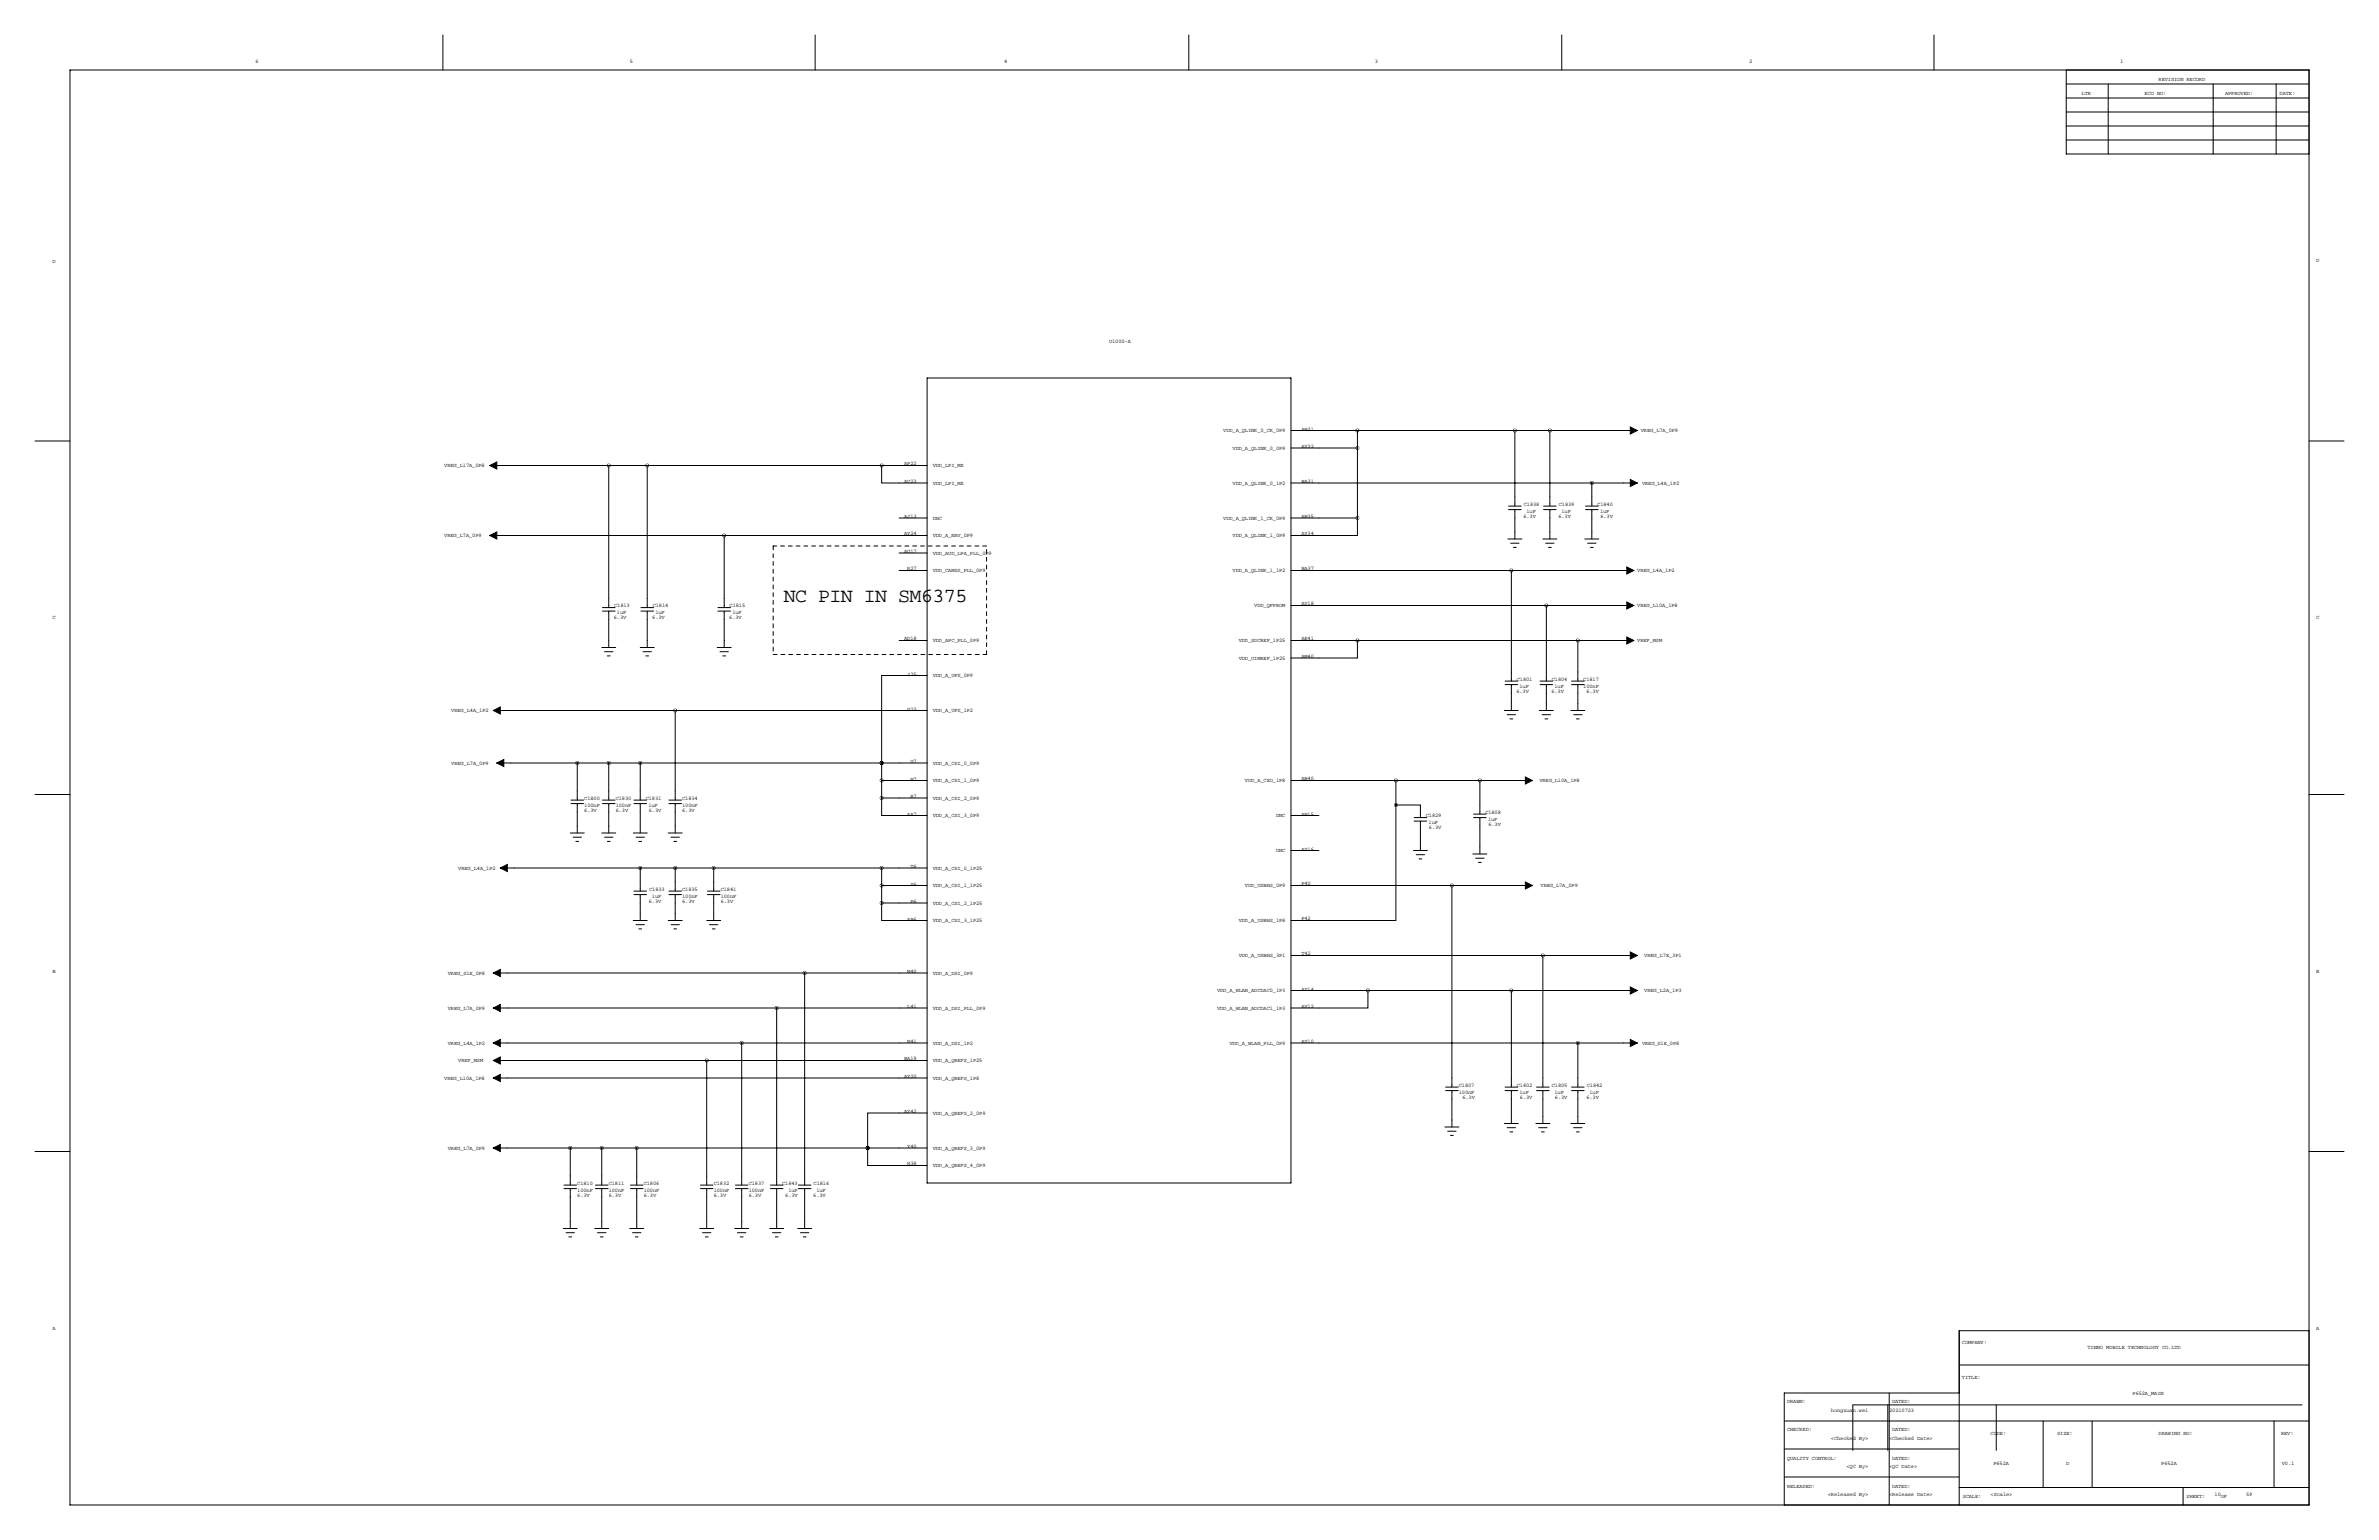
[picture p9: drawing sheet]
<svg xmlns="http://www.w3.org/2000/svg" width="864mm" height="559mm" viewBox="0 0 864 559" stroke-linecap="round" stroke-linejoin="round" font-family="sans-serif">
<defs><g id="words">
<text font-size="7.3" x="284.5" y="218.4">NC PIN IN SM6375</text>
<g font-size="2">
<text x="92.7" y="22.9">6</text>
<text x="228.6" y="22.9">5</text>
<text x="364.5" y="22.9">4</text>
<text x="499.1" y="22.9">3</text>
<text x="635" y="22.9">2</text>
<text x="769.6" y="22.9">1</text>
<text x="783.6" y="29.2">REVISION RECORD</text>
<text x="755.6" y="34.3">LTR</text>
<text x="778.5" y="34.3">ECO NO:</text>
<text x="807.7" y="34.3">APPROVED:</text>
<text x="827.5" y="34.3">DATE:</text>
<text x="19.1" y="95.2">D</text>
<text x="840.7" y="95.2">D</text>
<text x="402.6" y="124.5">U1000-A</text>
<text x="444" y="156.8">VDD_A_QLINK_0_CK_0P9</text>
<text x="472.4" y="156.2">AW31</text>
<text x="595.6" y="156.8">VREG_L7A_0P9</text>
<text x="447.4" y="163.1">VDD_A_QLINK_0_0P9</text>
<text x="472.4" y="162.6">AY32</text>
<text x="161.3" y="169.5">VREG_L17A_0P8</text>
<text x="328.2" y="168.9">AP22</text>
<text x="338.6" y="169.5">VDD_LPI_MX</text>
<text x="328.2" y="175.3">AU23</text>
<text x="338.6" y="175.8">VDD_LPI_MX</text>
<text x="447.4" y="175.8">VDD_A_QLINK_0_1P2</text>
<text x="472.4" y="175.3">BA31</text>
<text x="596.1" y="175.8">VREG_L4A_1P2</text>
<text x="553.2" y="183.4">C1838</text>
<text x="554.1" y="186">1uF</text>
<text x="565.9" y="183.4">C1839</text>
<text x="566.8" y="186">1uF</text>
<text x="579.8" y="183.4">C1840</text>
<text x="580.8" y="186">1uF</text>
<text x="328.2" y="188">AJ13</text>
<text x="338.6" y="188.5">DNC</text>
<text x="444" y="188.5">VDD_A_QLINK_1_CK_0P9</text>
<text x="472.4" y="188">AW35</text>
<text x="553" y="187.8">6.3V</text>
<text x="565.7" y="187.8">6.3V</text>
<text x="581" y="187.8">6.3V</text>
<text x="161.3" y="194.9">VREG_L7A_0P9</text>
<text x="328.2" y="194.3">AY24</text>
<text x="338.6" y="194.9">VDD_A_NAV_0P9</text>
<text x="447.4" y="194.9">VDD_A_QLINK_1_0P9</text>
<text x="472.4" y="194.3">AY34</text>
<text x="328.2" y="200.7">AU17</text>
<text x="338.6" y="201.2">VDD_AUD_LPA_PLL_0P9</text>
<text x="329.4" y="207">R27</text>
<text x="338.6" y="207.6">VDD_CAMSS_PLL_0P9</text>
<text x="447.4" y="207.6">VDD_A_QLINK_1_1P2</text>
<text x="472.4" y="207">BA37</text>
<text x="594.4" y="207.6">VREG_L4A_1P2</text>
<text x="223" y="220.3">C1813</text>
<text x="236.9" y="220.3">C1814</text>
<text x="264.9" y="220.3">C1815</text>
<text x="455.3" y="220.3">VDD_QFPROM</text>
<text x="472.4" y="219.7">AY18</text>
<text x="594.4" y="220.3">VREG_L10A_1P8</text>
<text x="19.1" y="224.8">C</text>
<text x="222.8" y="224.6">6.3V</text>
<text x="223.9" y="222.8">1uF</text>
<text x="236.8" y="224.6">6.3V</text>
<text x="237.9" y="222.8">1uF</text>
<text x="264.7" y="224.6">6.3V</text>
<text x="265.9" y="222.8">1uF</text>
<text x="840.7" y="224.8">C</text>
<text x="328.2" y="232.4">AD18</text>
<text x="338.6" y="233">VDD_APC_PLL_0P9</text>
<text x="449.7" y="233">VDD_SDCREF_1P25</text>
<text x="472.4" y="232.4">AE41</text>
<text x="594.4" y="233">VREF_MSM</text>
<text x="449.7" y="239.3">VDD_UIMREF_1P25</text>
<text x="472.4" y="238.8">AM40</text>
<text x="329.4" y="245.1">J25</text>
<text x="338.6" y="245.7">VDD_A_UFS_0P9</text>
<text x="550.5" y="251.3">6.3V</text>
<text x="550.6" y="246.9">C1801</text>
<text x="551.6" y="249.5">1uF</text>
<text x="563.2" y="251.3">6.3V</text>
<text x="563.3" y="246.9">C1804</text>
<text x="564.3" y="249.5">1uF</text>
<text x="574.8" y="246.9">C1817</text>
<text x="574.8" y="249.5">100nF</text>
<text x="575.9" y="251.3">6.3V</text>
<text x="329.4" y="257.8">G23</text>
<text x="163.8" y="258.4">VREG_L4A_1P2</text>
<text x="338.6" y="258.4">VDD_A_UFS_1P2</text>
<text x="163.8" y="277.4">VREG_L7A_0P9</text>
<text x="330.5" y="276.9">U7</text>
<text x="338.6" y="277.4">VDD_A_CSI_0_0P9</text>
<text x="330.5" y="283.2">W7</text>
<text x="338.6" y="283.8">VDD_A_CSI_1_0P9</text>
<text x="451.9" y="283.8">VDD_A_CXO_1P8</text>
<text x="472.4" y="283.2">AB40</text>
<text x="558.8" y="283.8">VREG_L10A_1P8</text>
<text x="212.1" y="292.7">100nF</text>
<text x="212.1" y="290.1">C1800</text>
<text x="223.5" y="290.1">C1830</text>
<text x="223.5" y="292.7">100nF</text>
<text x="234.4" y="290.1">C1831</text>
<text x="235.4" y="292.7">1uF</text>
<text x="247.6" y="290.1">C1834</text>
<text x="247.6" y="292.7">100nF</text>
<text x="330.5" y="289.6">R7</text>
<text x="338.6" y="290.1">VDD_A_CSI_2_0P9</text>
<text x="212.1" y="294.5">6.3V</text>
<text x="223.5" y="294.5">6.3V</text>
<text x="235.5" y="294.5">6.3V</text>
<text x="247.6" y="294.5">6.3V</text>
<text x="329.4" y="295.9">AA7</text>
<text x="338.6" y="296.5">VDD_A_CSI_3_0P9</text>
<text x="463.2" y="296.5">DNC</text>
<text x="472.4" y="295.9">AW15</text>
<text x="517.6" y="296.5">C1829</text>
<text x="518.6" y="299">1uF</text>
<text x="539.2" y="295.2">C1808</text>
<text x="540.2" y="297.7">1uF</text>
<text x="540.3" y="299.6">6.3V</text>
<text x="518.7" y="300.8">6.3V</text>
<text x="463.2" y="309.2">DNC</text>
<text x="472.4" y="308.6">AY16</text>
<text x="166.4" y="315.5">VREG_L4A_1P2</text>
<text x="330.5" y="315">T6</text>
<text x="338.6" y="315.5">VDD_A_CSI_0_1P25</text>
<text x="235.7" y="323.1">C1833</text>
<text x="247.6" y="323.1">C1835</text>
<text x="261.6" y="323.1">C1841</text>
<text x="330.5" y="321.3">Y6</text>
<text x="338.6" y="321.9">VDD_A_CSI_1_1P25</text>
<text x="451.9" y="321.9">VDD_USBHS_0P9</text>
<text x="472.4" y="321.3">P40</text>
<text x="559.2" y="321.9">VREG_L7A_0P9</text>
<text x="235.5" y="327.5">6.3V</text>
<text x="236.6" y="325.7">1uF</text>
<text x="247.6" y="327.5">6.3V</text>
<text x="247.6" y="325.7">100nF</text>
<text x="261.6" y="327.5">6.3V</text>
<text x="261.6" y="325.7">100nF</text>
<text x="330.5" y="327.7">P6</text>
<text x="338.6" y="328.2">VDD_A_CSI_2_1P25</text>
<text x="329.4" y="334">AB6</text>
<text x="338.6" y="334.6">VDD_A_CSI_3_1P25</text>
<text x="449.7" y="334.6">VDD_A_USBHS_1P8</text>
<text x="472.4" y="334">P42</text>
<text x="449.7" y="347.3">VDD_A_USBHS_3P1</text>
<text x="472.4" y="346.7">T42</text>
<text x="596.9" y="347.3">VREG_L7E_3P1</text>
<text x="19.1" y="353.1">B</text>
<text x="162.6" y="353.6">VREG_S1E_0P8</text>
<text x="329.4" y="353.1">M40</text>
<text x="338.6" y="353.6">VDD_A_DSI_0P9</text>
<text x="840.7" y="353.1">B</text>
<text x="441.8" y="360">VDD_A_WLAN_ADCDAC0_1P3</text>
<text x="472.4" y="359.4">AY14</text>
<text x="596.9" y="360">VREG_L2A_1P3</text>
<text x="329.4" y="365.8">L41</text>
<text x="472.4" y="365.8">AY12</text>
<text x="162.6" y="366.3">VREG_L7A_0P9</text>
<text x="338.6" y="366.3">VDD_A_DSI_PLL_0P9</text>
<text x="441.8" y="366.3">VDD_A_WLAN_ADCDAC1_1P3</text>
<text x="162.6" y="379">VREG_L4A_1P2</text>
<text x="329.4" y="378.5">N41</text>
<text x="338.6" y="379">VDD_A_DSI_1P2</text>
<text x="446.3" y="379">VDD_A_WLAN_PLL_0P9</text>
<text x="472.4" y="378.5">AY10</text>
<text x="596.1" y="379">VREG_S1E_0P8</text>
<text x="166.4" y="385.4">VREF_MSM</text>
<text x="328.2" y="384.8">BA19</text>
<text x="338.6" y="385.4">VDD_A_QREFS_1P25</text>
<text x="161.3" y="391.7">VREG_L10A_1P8</text>
<text x="328.2" y="391.2">AY20</text>
<text x="338.6" y="391.7">VDD_A_QREFS_1P8</text>
<text x="529.6" y="394.3">C1807</text>
<text x="550.6" y="394.3">C1802</text>
<text x="563.3" y="394.3">C1805</text>
<text x="576" y="394.3">C1842</text>
<text x="529.6" y="396.8">100nF</text>
<text x="530.9" y="398.6">6.3V</text>
<text x="551.6" y="396.8">1uF</text>
<text x="551.7" y="398.6">6.3V</text>
<text x="564.3" y="396.8">1uF</text>
<text x="564.4" y="398.6">6.3V</text>
<text x="575.9" y="398.6">6.3V</text>
<text x="577" y="396.8">1uF</text>
<text x="328.2" y="403.9">AY42</text>
<text x="338.6" y="404.4">VDD_A_QREFS_2_0P9</text>
<text x="162.6" y="417.1">VREG_L7A_0P9</text>
<text x="329.4" y="416.6">Y40</text>
<text x="338.6" y="417.1">VDD_A_QREFS_3_0P9</text>
<text x="329.4" y="422.9">H38</text>
<text x="338.6" y="423.5">VDD_A_QREFS_4_0P9</text>
<text x="209.5" y="429.8">C1810</text>
<text x="221" y="429.8">C1811</text>
<text x="233.7" y="429.8">C1806</text>
<text x="259.1" y="429.8">C1832</text>
<text x="271.8" y="429.8">C1837</text>
<text x="283.9" y="429.8">C1843</text>
<text x="295.4" y="429.8">C1816</text>
<text x="209.5" y="434.2">6.3V</text>
<text x="209.5" y="432.4">100nF</text>
<text x="221" y="434.2">6.3V</text>
<text x="221" y="432.4">100nF</text>
<text x="233.7" y="434.2">6.3V</text>
<text x="233.7" y="432.4">100nF</text>
<text x="259.1" y="434.2">6.3V</text>
<text x="259.1" y="432.4">100nF</text>
<text x="271.8" y="434.2">6.3V</text>
<text x="271.8" y="432.4">100nF</text>
<text x="285.1" y="434.2">6.3V</text>
<text x="286.2" y="432.4">1uF</text>
<text x="295.2" y="434.2">6.3V</text>
<text x="296.3" y="432.4">1uF</text>
<text x="19.1" y="482.6">A</text>
<text x="840.7" y="482.6">A</text>
<text x="712.2" y="487.7">COMPANY:</text>
<text x="757.8" y="489.5">TINNO MOBILE TECHNOLOGY CO.LTD</text>
<text x="712.2" y="500.4">TITLE:</text>
<text x="648.7" y="509.3">DRAWN:</text>
<text x="686.8" y="509.3">DATED:</text>
<text x="774.1" y="506">P652A_MAIN</text>
<text x="664.7" y="512.4">hongxuan.wei</text>
<text x="685.8" y="512.4">20210723</text>
<text x="648.7" y="519.4">CHECKED:</text>
<text x="686.8" y="519.4">DATED:</text>
<text x="722.6" y="520.7">CODE:</text>
<text x="746.8" y="520.7">SIZE:</text>
<text x="783.6" y="520.7">DRAWING NO:</text>
<text x="828" y="520.7">REV:</text>
<text x="664.7" y="522.5">&lt;Checked By&gt;</text>
<text x="685.8" y="522.5">&lt;Checked Date&gt;</text>
<text x="648.7" y="529.6">QUALITY CONTROL:</text>
<text x="670.3" y="532.7">&lt;QC By&gt;</text>
<text x="685.8" y="532.7">&lt;QC Date&gt;</text>
<text x="686.8" y="529.6">DATED:</text>
<text x="723.6" y="531.4">P652A</text>
<text x="750" y="531.4">D</text>
<text x="784.6" y="531.4">P652A</text>
<text x="828.3" y="531.4">V0.1</text>
<text x="648.7" y="539.8">RELEASED:</text>
<text x="686.8" y="539.8">DATED:</text>
<text x="663.5" y="542.8">&lt;Released By&gt;</text>
<text x="685.8" y="542.8">&lt;Release Date&gt;</text>
<text x="712.5" y="543.6">SCALE:</text>
<text x="722.6" y="542.8">&lt;Scale&gt;</text>
<text x="793.7" y="543.6">SHEET:</text>
<text x="803.9" y="542.8">10</text>
<text x="806.2" y="543.6">OF</text>
<text x="815.3" y="542.8">59</text>
</g>
</g></defs>
<g fill="none" stroke="#000" stroke-width=".36">
<path d="M160.8 12.7v12.7M295.9 12.7v12.7M431.5 12.7v12.7M566.9 12.7v12.7M702.1 12.7v12.7M25.4 25.4h812.8v520.7h-812.8zM750.1 35.6h88.1M750.1 30.5h88.1M750.1 25.4v30.5h88.1M765.3 30.5v25.4M803.4 30.5v25.4M826.3 30.5v25.4"/>
<path d="M750.1 50.8h88.1M750.1 45.7h88.1M750.1 40.6h88.1M336.5 137.2h132.1v292.1h-132.1zM468.6 156.2h125.8M492.8 156.2v31.8M549.9 156.2v27.4M562.6 156.2v27.4M12.7 160h12.7M177.8 168.9h158.8M221 168.9v51.6M234.9 168.9v51.6"/>
<path d="M320 168.9v6.4h16.6M468.6 162.6h24.2M468.6 175.3h125.8M577.8 175.3v8.3M838.2 160h12.7M177.8 194.3h158.8M262.9 194.3v26.2M326.4 188h10.2M468.6 188h24.2M492.8 188v6.3h-24.2M547.4 195.6h5M547.6 183.6h4.6"/>
<path d="M547.6 184.9h4.6M548.4 197.1h3M549.4 198.6h1M549.9 184.9v10.7M560.1 195.6h5M560.3 183.6h4.6M560.3 184.9h4.6M561.1 197.1h3M562.1 198.6h1M562.6 184.9v10.7M575.3 195.6h5.1M575.6 183.6h4.5"/>
<path d="M575.6 184.9h4.5M576.3 197.1h3.1M577.3 198.6h1.1M577.8 184.9v10.7M326.4 207h10.2M326.4 200.7h10.2M468.6 207h124.5M468.6 219.7h124.5M548.6 207v40.1M561.3 219.7v27.4M218.4 234.9h5.1M218.7 220.5h4.6"/>
<path d="M218.7 221.7h4.6M219.5 236.5h3M220.5 238h1M221 221.7v13.2M232.4 234.9h5.1M232.7 220.5h4.5M232.7 221.7h4.5M233.4 236.5h3.1M234.4 238h1.1M234.9 221.7v13.2M260.3 234.9h5.1M260.6 220.5h4.6"/>
<path d="M260.6 221.7h4.6M261.4 236.5h3M262.4 238h1M262.9 221.7v13.2M326.4 232.4h10.2M468.6 232.4h124.5M492.8 232.4v6.4h-24.2M572.8 232.4v14.7M179.1 257.8h157.5M245.1 257.8v32.5M336.6 245.1h-16.6v31.8M546.1 257.8h5.1"/>
<path d="M546.4 247.1h4.5M546.4 248.4h4.5M547.1 259.3h3.1M548.6 248.4v9.4M558.8 257.8h5.1M559.1 247.1h4.5M559.1 248.4h4.5M559.8 259.3h3.1M561.3 248.4v9.4M570.2 257.8h5.1M570.5 247.1h4.6M570.5 248.4h4.6"/>
<path d="M571.2 259.3h3.1M572.8 248.4v9.4M180.3 276.9h156.3M209.5 276.9v13.4M221 276.9v13.4M232.4 276.9v13.4M320 276.9h.1M320 276.9v12.7M548.1 260.9h1M560.8 260.9h1M572.3 260.9h1M12.7 288.3h12.7"/>
<path d="M207.3 290.3h4.5M207.3 291.6h4.5M209.5 291.6v10.7M218.7 290.3h4.6M218.7 291.6h4.6M221 291.6v10.7M230.1 290.3h4.6M230.1 291.6h4.6M232.4 291.6v10.7M242.8 290.3h4.6M242.8 291.6h4.6M245.1 291.6v10.7"/>
<path d="M320 289.6v6.3h16.6M336.6 283.2h-16.6M336.6 289.6h-16.6M468.6 283.2h87.7M468.6 295.9h10.2M506.7 292.1v41.9h-38.1M506.7 292.1h8.9v4.6M506.7 283.2v8.9M513.3 296.7h4.6M513.3 297.9h4.6M515.6 297.9v10.7M534.9 295.4h4.6"/>
<path d="M534.9 296.7h4.6M537.2 283.2v12.2M537.2 296.7v13.2M838.2 288.3h12.7M181.6 315h155M207 302.3h5.1M208 303.8h3.1M209 305.3h1.1M218.4 302.3h5.1M219.5 303.8h3M220.5 305.3h1M229.9 302.3h5"/>
<path d="M230.9 303.8h3M231.9 305.3h1M232.4 315v8.3M242.6 302.3h5M243.6 303.8h3M244.6 305.3h1M245.1 315v8.3M259.1 315v8.3M320 315v12.7M468.6 308.6h10.2M513.1 308.6h5.1M514.1 310.1h3"/>
<path d="M515.1 311.7h1M534.7 309.9h5M535.7 311.4h3M536.7 312.9h1M229.9 334h5M230.1 323.3h4.6M230.1 324.6h4.6M230.9 335.5h3M231.9 337.1h1M232.4 324.6v9.4M242.6 334h5M242.8 323.3h4.6"/>
<path d="M242.8 324.6h4.6M243.6 335.5h3M244.6 337.1h1M245.1 324.6v9.4M256.5 334h5.1M256.8 323.3h4.6M256.8 324.6h4.6M257.6 335.5h3M258.6 337.1h1M259.1 324.6v9.4M320 327.7v6.3h16.6M336.6 321.3h-16.6"/>
<path d="M336.6 327.7h-16.6M468.6 321.3h87.7M527 321.3v73.2M179.1 353.1h157.5M292.1 353.1v76.9M468.6 359.4h125.8M468.6 346.7h125.8M496.6 359.4v6.4h-28M548.6 359.4v35.1M560.1 346.7v47.8M179.1 378.5h157.5M179.1 365.8h157.5"/>
<path d="M269.2 378.5v51.5M281.9 365.8v64.2M468.6 378.5h125.8M572.8 378.5v16M179.1 384.8h157.5M179.1 391.2h157.5M256.5 384.8v45.2M524.8 394.5h4.5M524.8 395.7h4.5M527 395.7v13.2M546.4 394.5h4.5M546.4 395.7h4.5"/>
<path d="M548.6 395.7v12M557.8 394.5h4.6M557.8 395.7h4.6M560.1 395.7v12M570.5 394.5h4.6M570.5 395.7h4.6M572.8 395.7v12M12.7 417.8h12.7M179.1 416.6h157.5M207 416.6v13.4M218.4 416.6v13.4M231.1 416.6v13.4"/>
<path d="M315 416.6v6.3h21.6M315 416.6h.1M336.6 403.9h-21.6v12.7M524.5 408.9h5.1M525.5 410.5h3.1M526.5 412h1.1M546.1 407.7h5.1M547.1 409.2h3.1M548.1 410.7h1M557.5 407.7h5.1M558.5 409.2h3.1M559.6 410.7h1"/>
<path d="M570.2 407.7h5.1M571.2 409.2h3.1M572.3 410.7h1M838.2 417.8h12.7M204.7 430h4.6M204.7 431.3h4.6M207 431.3v14.5M216.2 430h4.5M216.2 431.3h4.5M218.4 431.3v14.5M228.9 430h4.5M228.9 431.3h4.5"/>
<path d="M231.1 431.3v14.5M254.3 430h4.5M254.3 431.3h4.5M256.5 431.3v14.5M267 430h4.5M267 431.3h4.5M269.2 431.3v14.5M279.7 430h4.5M279.7 431.3h4.5M281.9 431.3v14.5M289.8 430h4.6M289.8 431.3h4.6"/>
<path d="M292.1 431.3v14.5M204.5 445.8h5M205.5 447.3h3M206.5 448.8h1M215.9 445.8h5.1M216.9 447.3h3.1M217.9 448.8h1M228.6 445.8h5.1M229.6 447.3h3.1M230.6 448.8h1M254 445.8h5.1M255 447.3h3.1"/>
<path d="M256 448.8h1M266.7 445.8h5.1M267.7 447.3h3.1M268.7 448.8h1M279.4 445.8h5.1M280.4 447.3h3.1M281.4 448.8h1M289.6 445.8h5M290.6 447.3h3M291.6 448.8h1M711.2 495.3h127M838.2 482.9h-127v63.2"/>
<path d="M647.7 515.6h190.5M685.3 509.8v16.5M685.8 505.5v40.6M711.2 505.5h-63.5v40.6M724.7 509.8v16.5M741.7 515.6v24.1M759.5 515.6v24.1M825.5 515.6v24.1M835.7 509.8h-163.1v16.5M647.7 535.9h63.5M647.7 525.8h63.5M711.2 539.8h127"/>
<path d="M792.5 539.8v6.3"/>
</g>
<path d="M280.7 198.1v39.4M358.1 198.1h-77.4M280.7 237.5h77.4M358.1 237.5v-39.4" fill="none" stroke="#000" stroke-width=".36" stroke-dasharray="1.4 1.4"/>
<g fill="#000" stroke="#000" stroke-width=".36">
<path d="M591.8 154.9l2.6 1.3-2.6 1.3zM177.8 168.9l2.5-1.3v2.6zM591.8 174l2.6 1.3-2.6 1.2zM177.8 194.3l2.5-1.3v2.6zM590.5 205.7l2.6 1.3-2.6 1.3zM590.5 218.4l2.6 1.3-2.6 1.3zM590.5 231.1l2.6 1.3-2.6 1.3zM179.1 257.8l2.5-1.3v2.6zM180.3 276.9l2.6-1.3v2.5zM553.7 281.9l2.6 1.3-2.6 1.3zM181.6 315l2.5-1.3v2.5zM553.7 320l2.6 1.3-2.6 1.3z"/>
<path d="M179.1 353.1l2.5-1.3v2.5zM591.8 345.4l2.6 1.3-2.6 1.3zM591.8 358.1l2.6 1.3-2.6 1.3zM179.1 378.5l2.5-1.3v2.5zM179.1 365.8l2.5-1.3v2.5zM591.8 377.2l2.6 1.3-2.6 1.2zM179.1 384.8l2.5-1.3v2.6zM179.1 391.2l2.5-1.3v2.5zM179.1 416.6l2.5-1.3v2.5z"/>
</g>
<path d="M492.7 156.2a.05 .05 0 0 0 .1 0 .05 .05 0 0 0-.1 0zM549.9 156.2a.05 .05 0 0 0 .1 0 .05 .05 0 0 0-.1 0zM562.6 156.2a.05 .05 0 0 0 .1 0 .05 .05 0 0 0-.1 0zM492.7 162.6a.05 .05 0 0 0 .1 0 .05 .05 0 0 0-.1 0zM492.7 188a.05 .05 0 0 0 .1 0 .05 .05 0 0 0-.1 0zM496.5 359.4a.05 .05 0 0 0 .1 0 .05 .05 0 0 0-.1 0zM561.3 219.7a.05 .05 0 0 0 .1 0 .05 .05 0 0 0-.1 0zM492.7 232.4a.05 .05 0 0 0 .1 0 .05 .05 0 0 0-.1 0zM572.7 232.4a.05 .05 0 0 0 .1 0 .05 .05 0 0 0-.1 0zM234.9 168.9a.05 .05 0 0 0 .1 0 .05 .05 0 0 0-.1 0zM320 168.9a.05 .05 0 0 0 .1 0 .05 .05 0 0 0-.1 0zM207 416.6a.05 .05 0 0 0 .1 0 .05 .05 0 0 0-.1 0zM231.1 416.6a.05 .05 0 0 0 .1 0 .05 .05 0 0 0-.1 0zM218.4 416.6a.05 .05 0 0 0 .1 0 .05 .05 0 0 0-.1 0zM314.9 416.6a.05 .05 0 0 0 .1 0 .05 .05 0 0 0-.1 0zM269.2 378.5a.05 .05 0 0 0 .1 0 .05 .05 0 0 0-.1 0zM245.1 315a.05 .05 0 0 0 .1 0 .05 .05 0 0 0-.1 0zM320 315a.05 .05 0 0 0 .1 0 .05 .05 0 0 0-.1 0zM320 321.3a.05 .05 0 0 0 .1 0 .05 .05 0 0 0-.1 0zM232.4 315a.05 .05 0 0 0 .1 0 .05 .05 0 0 0-.1 0zM320 327.7a.05 .05 0 0 0 .1 0 .05 .05 0 0 0-.1 0zM256.5 384.8a.05 .05 0 0 0 .1 0 .05 .05 0 0 0-.1 0zM527 321.3a.05 .05 0 0 0 .1 0 .05 .05 0 0 0-.1 0zM548.6 207a.05 .05 0 0 0 .1 0 .05 .05 0 0 0-.1 0zM506.7 283.2a.05 .05 0 0 0 .1 0 .05 .05 0 0 0-.1 0zM537.2 283.2a.05 .05 0 0 0 .1 0 .05 .05 0 0 0-.1 0zM320 276.9a.05 .05 0 0 0 .1 0 .05 .05 0 0 0-.1 0zM320 283.2a.05 .05 0 0 0 .1 0 .05 .05 0 0 0-.1 0zM320 289.6a.05 .05 0 0 0 .1 0 .05 .05 0 0 0-.1 0zM262.8 194.3a.05 .05 0 0 0 .1 0 .05 .05 0 0 0-.1 0zM220.9 168.9a.05 .05 0 0 0 .1 0 .05 .05 0 0 0-.1 0zM209.5 276.9a.05 .05 0 0 0 .1 0 .05 .05 0 0 0-.1 0zM220.9 276.9a.05 .05 0 0 0 .1 0 .05 .05 0 0 0-.1 0zM232.4 276.9a.05 .05 0 0 0 .1 0 .05 .05 0 0 0-.1 0zM245.1 257.8a.05 .05 0 0 0 .1 0 .05 .05 0 0 0-.1 0zM320 276.9a.05 .05 0 0 0 .1 0 .05 .05 0 0 0-.1 0zM314.9 416.6a.05 .05 0 0 0 .1 0 .05 .05 0 0 0-.1 0zM577.8 175.3a.05 .05 0 0 0 .1 0 .05 .05 0 0 0-.1 0zM548.6 359.4a.05 .05 0 0 0 .1 0 .05 .05 0 0 0-.1 0zM560 346.7a.05 .05 0 0 0 .1 0 .05 .05 0 0 0-.1 0zM259 315a.05 .05 0 0 0 .1 0 .05 .05 0 0 0-.1 0zM572.7 378.5a.05 .05 0 0 0 .1 0 .05 .05 0 0 0-.1 0zM281.9 365.8a.05 .05 0 0 0 .1 0 .05 .05 0 0 0-.1 0zM506.7 292.1a.05 .05 0 0 0 .1 0 .05 .05 0 0 0-.1 0z" fill="#000" stroke="#000" stroke-width="1.3"/>
<use href="#words"/>
</svg>
